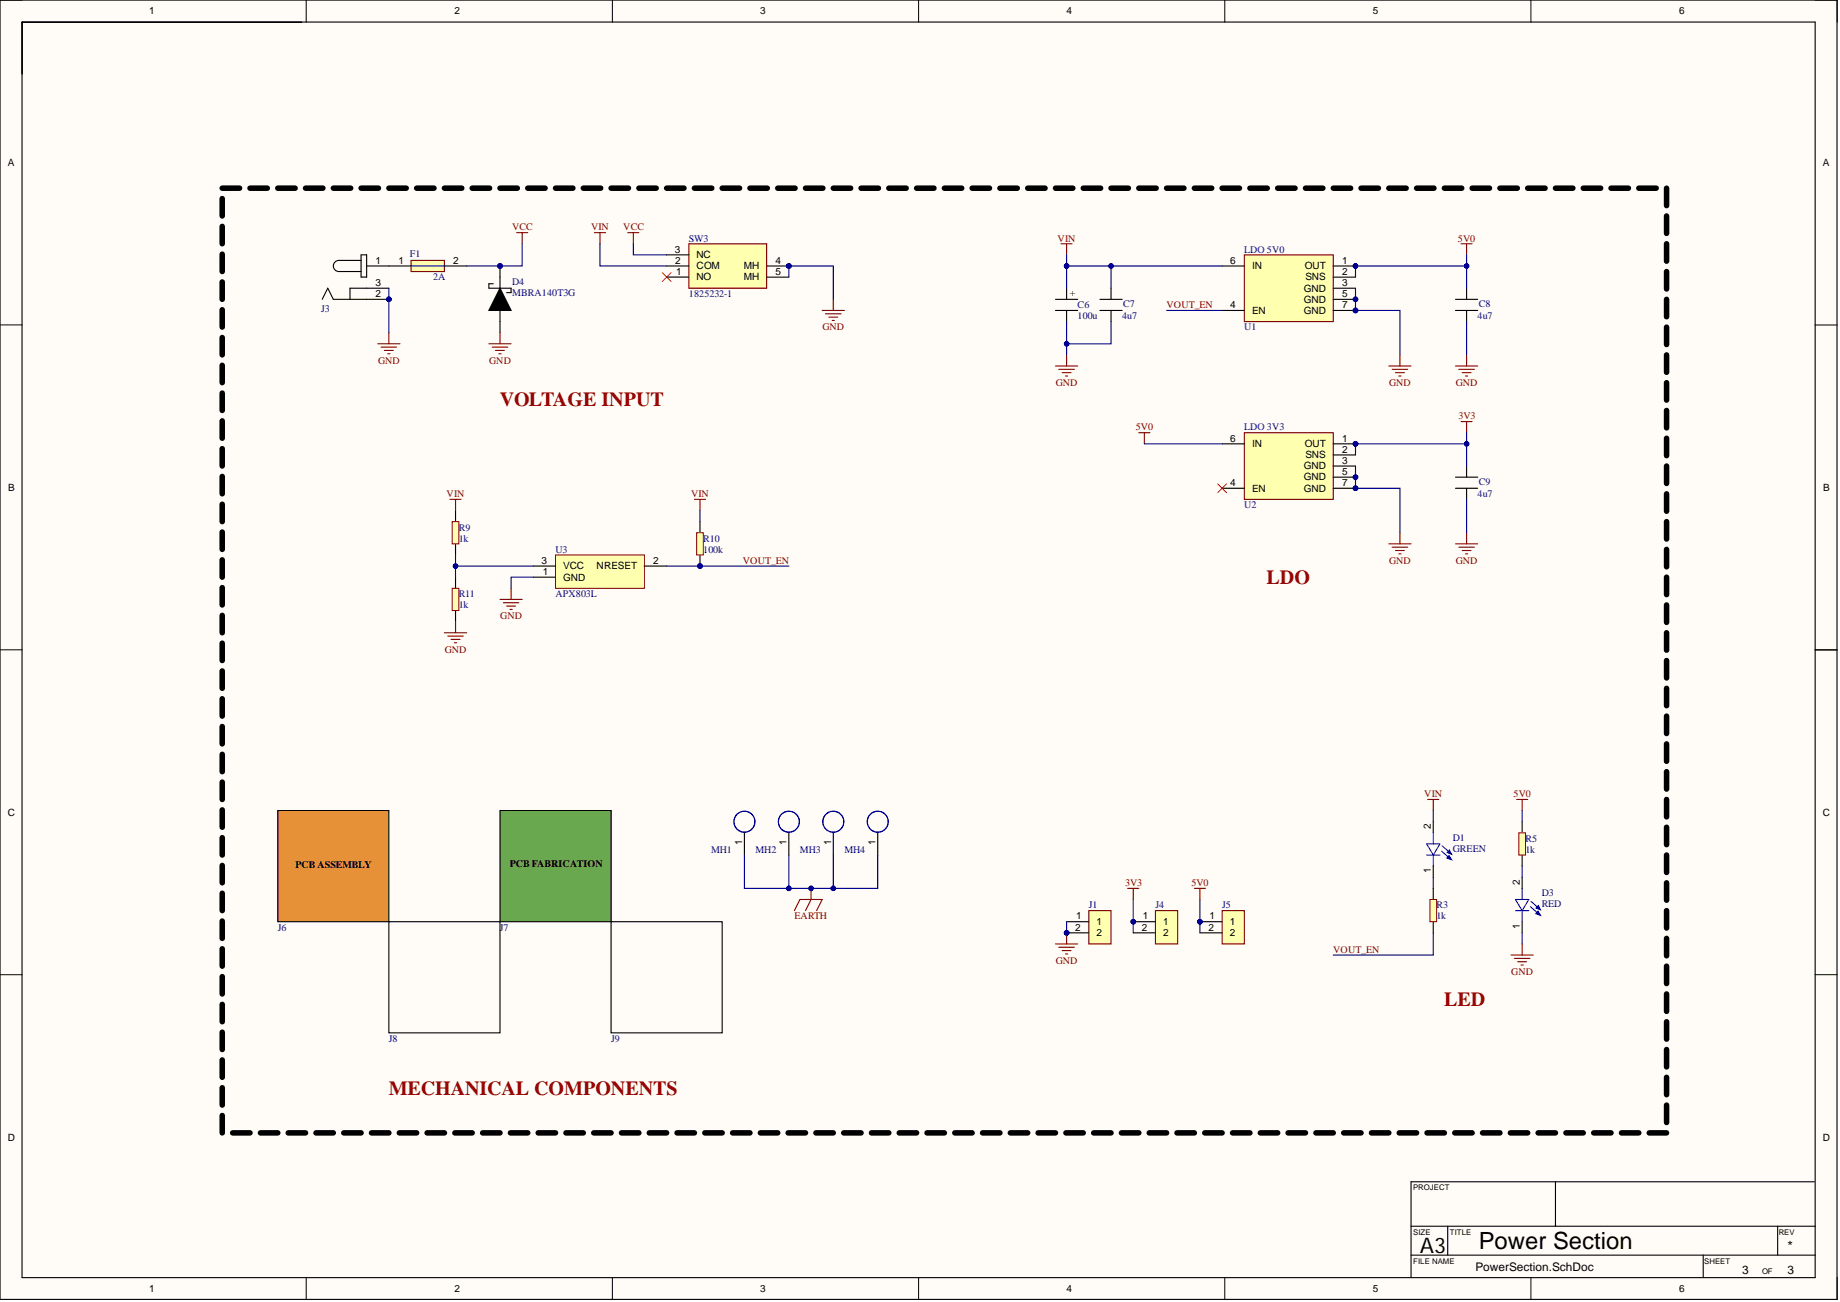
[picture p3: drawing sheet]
<svg xmlns="http://www.w3.org/2000/svg" width="420mm" height="297mm" viewBox="0 0 420 297" stroke-linecap="round" stroke-linejoin="round" font-family="sans-serif">
<defs><g id="words">
<text font-size="5.4" x="337.4" y="284.9">Power Section</text>
<text font-size="4.9" x="323.9" y="285.8">A3</text>
<g font-size="4.6" fill="#980000">
<text x="114.1" y="92.6">VOLTAGE INPUT</text>
<text x="289" y="133.2">LDO</text>
<text x="329.5" y="229.6">LED</text>
<text x="88.7" y="249.8">MECHANICAL COMPONENTS</text>
</g>
<text font-size="3.2" x="407.8" y="285.4">*</text>
<g font-size="2.7">
<text x="336.6" y="290.1">PowerSection.SchDoc</text>
<text x="397.5" y="290.6">3</text>
<text x="407.8" y="290.6">3</text>
</g>
<g font-size="2.3">
<text x="34.1" y="3.3">1</text>
<text x="103.7" y="3.3">2</text>
<text x="173.5" y="3.3">3</text>
<text x="243.3" y="3.3">4</text>
<text x="313.2" y="3.3">5</text>
<text x="383.1" y="3.3">6</text>
<text x="1.8" y="37.9">A</text>
<text x="415.9" y="37.9">A</text>
<text x="153.9" y="57.6">3</text>
<text x="158.9" y="58.9">NC</text>
<text x="85.7" y="60.2">1</text>
<text x="85.7" y="65.2">3</text>
<text x="90.9" y="60.2">1</text>
<text x="103.4" y="60.2">2</text>
<text x="154" y="60.2">2</text>
<text x="154.3" y="62.7">1</text>
<text x="158.9" y="64">NO</text>
<text x="158.9" y="61.4">COM</text>
<text x="169.7" y="64">MH</text>
<text x="169.7" y="61.4">MH</text>
<text x="176.9" y="62.7">5</text>
<text x="176.9" y="60.2">4</text>
<text x="280.7" y="60.2">6</text>
<text x="285.7" y="61.4">IN</text>
<text x="297.7" y="61.4">OUT</text>
<text x="297.8" y="64">SNS</text>
<text x="306.2" y="60.2">1</text>
<text x="306.2" y="62.7">2</text>
<text x="306.2" y="65.2">3</text>
<text x="85.7" y="67.8">2</text>
<text x="244.1" y="67.5">+</text>
<text x="280.7" y="70.3">4</text>
<text x="285.7" y="71.6">EN</text>
<text x="297.5" y="66.5">GND</text>
<text x="297.5" y="71.6">GND</text>
<text x="297.5" y="69.1">GND</text>
<text x="306.2" y="70.3">7</text>
<text x="306.2" y="67.8">5</text>
<text x="280.7" y="100.7">6</text>
<text x="306.2" y="100.7">1</text>
<text x="285.7" y="102">IN</text>
<text x="297.5" y="107.1">GND</text>
<text x="297.7" y="102">OUT</text>
<text x="297.8" y="104.5">SNS</text>
<text x="306.2" y="103.3">2</text>
<text x="306.2" y="105.8">3</text>
<text x="1.9" y="112">B</text>
<text x="280.7" y="110.9">4</text>
<text x="285.7" y="112.2">EN</text>
<text x="297.5" y="112.2">GND</text>
<text x="297.5" y="109.6">GND</text>
<text x="306.2" y="110.9">7</text>
<text x="306.2" y="108.4">5</text>
<text x="416" y="112">B</text>
<text x="123.5" y="128.6">3</text>
<text x="123.9" y="131.2">1</text>
<text x="128.5" y="129.9">VCC</text>
<text x="136.1" y="129.9">NRESET</text>
<text x="149" y="128.6">2</text>
<text x="128.5" y="132.4">GND</text>
<text x="1.8" y="186.1">C</text>
<text x="326.5" y="189.2" transform="rotate(-90 326.5 189.2)">2</text>
<text x="415.9" y="186.1">C</text>
<text x="116.3" y="197.9">PCB FABRICATION</text>
<text x="169.3" y="192.9" transform="rotate(-90 169.3 192.9)">1</text>
<text x="179.5" y="192.9" transform="rotate(-90 179.5 192.9)">1</text>
<text x="189.6" y="192.9" transform="rotate(-90 189.6 192.9)">1</text>
<text x="199.7" y="192.9" transform="rotate(-90 199.7 192.9)">1</text>
<text x="67.4" y="198.1">PCB ASSEMBLY</text>
<text x="326.5" y="199.2" transform="rotate(-90 326.5 199.2)">1</text>
<text x="346.8" y="201.9" transform="rotate(-90 346.8 201.9)">2</text>
<text x="245.5" y="209.8">1</text>
<text x="260.7" y="209.8">1</text>
<text x="276" y="209.8">1</text>
<text x="245.3" y="212.3">2</text>
<text x="250.2" y="211">1</text>
<text x="250.2" y="213.6">2</text>
<text x="260.5" y="212.3">2</text>
<text x="265.4" y="211">1</text>
<text x="265.4" y="213.6">2</text>
<text x="275.7" y="212.3">2</text>
<text x="280.6" y="211">1</text>
<text x="280.6" y="213.6">2</text>
<text x="346.8" y="211.9" transform="rotate(-90 346.8 211.9)">1</text>
<text x="1.8" y="260.2">D</text>
<text x="415.9" y="260.2">D</text>
<text x="34.1" y="294.7">1</text>
<text x="103.7" y="294.7">2</text>
<text x="173.5" y="294.7">3</text>
<text x="243.3" y="294.7">4</text>
<text x="313.2" y="294.7">5</text>
<text x="383.1" y="294.7">6</text>
</g>
<g font-size="2.3" fill="#800000">
<text x="116.9" y="52.6">VCC</text>
<text x="134.8" y="52.6">VIN</text>
<text x="142.2" y="52.6">VCC</text>
<text x="241.3" y="55.1">VIN</text>
<text x="332.6" y="55.1">5V0</text>
<text x="266.2" y="70.3">VOUT_EN</text>
<text x="187.7" y="75.4">GND</text>
<text x="86.3" y="83">GND</text>
<text x="111.6" y="83">GND</text>
<text x="240.9" y="88.1">GND</text>
<text x="316.9" y="88.1">GND</text>
<text x="332.1" y="88.1">GND</text>
<text x="332.7" y="95.7">3V3</text>
<text x="259.1" y="98.2">5V0</text>
<text x="101.9" y="113.4">VIN</text>
<text x="157.7" y="113.4">VIN</text>
<text x="169.5" y="128.6">VOUT_EN</text>
<text x="316.9" y="128.6">GND</text>
<text x="332.1" y="128.6">GND</text>
<text x="114.1" y="141.3">GND</text>
<text x="101.5" y="148.9">GND</text>
<text x="325" y="181.9">VIN</text>
<text x="345.3" y="181.9">5V0</text>
<text x="256.7" y="202.2">3V3</text>
<text x="271.8" y="202.2">5V0</text>
<text x="181.2" y="209.8">EARTH</text>
<text x="240.9" y="219.9">GND</text>
<text x="304.2" y="217.4">VOUT_EN</text>
<text x="344.8" y="222.5">GND</text>
</g>
<g font-size="2.3" fill="#000080">
<text x="93.5" y="58.7">F1</text>
<text x="157.2" y="55.1">SW3</text>
<text x="283.9" y="57.6">LDO 5V0</text>
<text x="98.9" y="64">2A</text>
<text x="116.9" y="65">D4</text>
<text x="73.3" y="71.1">J3</text>
<text x="116.9" y="67.5">MBRA140T3G</text>
<text x="157.2" y="67.8">1825232-1</text>
<text x="245.9" y="70.3">C6</text>
<text x="256.3" y="70.1">C7</text>
<text x="337.4" y="70.1">C8</text>
<text x="245.9" y="72.9">100u</text>
<text x="256" y="72.9">4u7</text>
<text x="283.9" y="75.4">U1</text>
<text x="337.1" y="72.9">4u7</text>
<text x="283.9" y="98.2">LDO 3V3</text>
<text x="337.1" y="113.4">4u7</text>
<text x="337.4" y="110.6">C9</text>
<text x="283.9" y="116">U2</text>
<text x="104.7" y="123.6">1k</text>
<text x="104.7" y="121">R9</text>
<text x="160.5" y="123.6">R10</text>
<text x="126.7" y="126.1">U3</text>
<text x="160.5" y="126.1">100k</text>
<text x="104.7" y="136.2">R11</text>
<text x="126.7" y="136.2">APX803L</text>
<text x="104.7" y="138.8">1k</text>
<text x="331.5" y="191.8">D1</text>
<text x="162.2" y="194.6">MH1</text>
<text x="172.4" y="194.6">MH2</text>
<text x="182.5" y="194.6">MH3</text>
<text x="192.6" y="194.6">MH4</text>
<text x="331.5" y="194.3">GREEN</text>
<text x="348" y="194.6">1k</text>
<text x="348" y="192">R5</text>
<text x="248.4" y="207.2">J1</text>
<text x="263.6" y="207.2">J4</text>
<text x="278.8" y="207.2">J5</text>
<text x="327.7" y="209.8">1k</text>
<text x="327.7" y="207.2">R3</text>
<text x="351.7" y="207">RED</text>
<text x="351.7" y="204.4">D3</text>
<text x="63.4" y="212.3">J6</text>
<text x="114.1" y="212.3">J7</text>
<text x="88.7" y="237.7">J8</text>
<text x="139.4" y="237.7">J9</text>
</g>
<g font-size="1.8">
<text x="322.4" y="271.6">PROJECT</text>
<text x="322.4" y="281.7">SIZE</text>
<text x="330.8" y="281.7">TITLE</text>
<text x="405.8" y="281.7">REV</text>
<text x="322.4" y="288.3">FILE NAME</text>
<text x="388.8" y="288.3">SHEET</text>
<text x="402" y="290.6">OF</text>
</g>
</g></defs>
<g fill="#fffcf8">
<path d="M0 0h419.2v296.5h-419.2z" fill-rule="evenodd"/>
<path d="M5.1 5.1h409v286.3h-409z" fill-rule="evenodd"/>
</g>
<g fill="none" stroke="#000" stroke-width=".23">
<path d="M0 0h5.1M69.9 0v5.1M139.7 0v5.1M209.6 0v5.1M279.4 0v5.1M349.3 0v5.1M414.1 0h5.1v5.1M0 74.1h5.1M414.1 74.1h5.1M0 148.3h5.1M414.1 148.3h5.1M0 222.4h5.1"/>
<path d="M414.1 222.4h5.1M69.9 291.4v5.1M139.7 291.4v5.1M209.6 291.4v5.1M279.4 291.4v5.1M349.3 291.4v5.1M419.2 291.4v5.1"/>
</g>
<path d="M0 0h419.1v296.4h-419.1zM5 5h409.1v286.5h-409.1zM5 5.1h63.8M414.1 148.3h5.1M321.9 279.8h92.3M330.3 279.8v6.5M354.9 269.6v10.2M405.6 279.8v6.5M413.9 269.6h-92v21.8M321.9 286.3h92.3M388.6 286.3v5.1" fill="none" stroke="#000" stroke-width=".25"/>
<circle cx="114.1" cy="60.7" r=".51" fill="#000080"/>
<circle cx="114.1" cy="60.7" r=".51" fill="none" stroke="#000080" stroke-width=".23"/>
<path d="M112.6 64.7h-1.1v1.1h5.1v1h-1M114.1 65.8l2.5 5h-5.1zM114.1 60.7v5.1M114.1 70.8v2.6" fill="none" stroke="#000" stroke-width=".25"/>
<path d="M114.1 65.8l2.5 5h-5.1z" fill="#000"/>
<circle cx="114.1" cy="60.7" r=".51" fill="#000080"/>
<circle cx="114.1" cy="60.7" r=".51" fill="none" stroke="#000080" stroke-width=".23"/>
<path d="M114.1 73.4v2.5M169.8 190v5.1M180 190v5.1M190.1 190v5.1" fill="none" stroke="#000" stroke-width=".25"/>
<g fill="none" stroke="#00f" stroke-width=".25">
<circle cx="169.8" cy="187.5" r="2.39"/>
<circle cx="180" cy="187.5" r="2.39"/>
<circle cx="190.1" cy="187.5" r="2.39"/>
</g>
<path d="M181.2 207.7l1.3-2.5h5.1l-1.3 2.5M185 202.7v2.5l-1.2 2.5" fill="none" stroke="#800000" stroke-width=".25"/>
<circle cx="185" cy="202.7" r=".51" fill="#000080"/>
<circle cx="185" cy="202.7" r=".51" fill="none" stroke="#000080" stroke-width=".23"/>
<path d="M200.3 190v5.1" fill="none" stroke="#000" stroke-width=".25"/>
<circle cx="200.3" cy="187.5" r="2.39" fill="none" stroke="#00f" stroke-width=".25"/>
<circle cx="180" cy="60.7" r=".51" fill="#000080"/>
<circle cx="180" cy="60.7" r=".51" fill="none" stroke="#000080" stroke-width=".23"/>
<path d="M157.2 55.6h17.7v10.2h-17.7z" fill-rule="evenodd" fill="#ffffb0"/>
<path d="M157.2 55.6h17.7v10.2h-17.7z" fill="none" stroke="#800000" stroke-width=".25"/>
<path d="M152.1 58.1h5.1M152.1 63.2h5.1M152.1 60.7h5.1M174.9 63.2h5.1M174.9 60.7h5.1" fill="none" stroke="#000" stroke-width=".25"/>
<circle cx="180" cy="60.7" r=".51" fill="#000080"/>
<circle cx="180" cy="60.7" r=".51" fill="none" stroke="#000080" stroke-width=".23"/>
<path d="M117.9 53.1h2.5M119.1 53.1v2.5M135.6 53.1h2.6M136.9 53.1v2.5M143.2 53.1h2.6M144.5 53.1v2.5M187.6 70.8h5.1M188.3 71.6h3.6M189.1 72.3h2M189.9 73.1h.5M190.1 68.3v2.5" fill="none" stroke="#800000" stroke-width=".25"/>
<path d="M151.1 62.2l2 2M153.1 62.2l-2 2" fill="none" stroke="#f00" stroke-width=".23"/>
<path d="M63.4 184.9h25.3v25.4h-25.3z" fill-rule="evenodd" fill="#e69138"/>
<path d="M63.4 184.9h25.3v25.4h-25.3z" fill="none" stroke="#000" stroke-width=".25"/>
<path d="M114.1 184.9h25.3v25.4h-25.3z" fill-rule="evenodd" fill="#6aa84f"/>
<path d="M114.1 184.9h25.3v25.4h-25.3zM347.3 187.5v2.5M347.3 195.1v2.5M88.7 210.3h25.4v25.3h-25.4zM139.4 210.3h25.4v25.3h-25.4z" fill="none" stroke="#000" stroke-width=".25"/>
<path d="M346.5 190h1.5v5.1h-1.5z" fill-rule="evenodd" fill="#ffffb0"/>
<path d="M346.5 190h1.5v5.1h-1.5z" fill="none" stroke="#800000" stroke-width=".23"/>
<path d="M345.8 205.2h3l-1.5 2.5zM345.8 207.7h3M347.3 202.7v2.5M347.3 207.7v2.6M349.2 206.9l2 1.7M349.3 205.6l2 1.8" fill="none" stroke="#00f" stroke-width=".25"/>
<path d="M351 206.6l.5 1-1-.4z" fill="#00f"/>
<path d="M351 206.6l.5 1-1-.4z" fill="none" stroke="#00f" stroke-width=".25"/>
<path d="M350.9 207.9l.6 .9-1.1-.4z" fill="#00f"/>
<path d="M350.9 207.9l.6 .9-1.1-.4z" fill="none" stroke="#00f" stroke-width=".25"/>
<path d="M327 202.7v2.5M327 210.3v2.5M347.3 200.1v2.6M347.3 210.3v2.5" fill="none" stroke="#000" stroke-width=".25"/>
<path d="M346 182.4h2.6M347.3 182.4v2.5M344.7 217.9h5.1M345.5 218.6h3.6M346.3 219.4h2M347.3 215.4v2.5M347 220.2h.5" fill="none" stroke="#800000" stroke-width=".25"/>
<path d="M326.2 205.2h1.6v5.1h-1.6z" fill-rule="evenodd" fill="#ffffb0"/>
<path d="M326.2 205.2h1.6v5.1h-1.6z" fill="none" stroke="#800000" stroke-width=".23"/>
<path d="M325.5 192.5h3l-1.5 2.6zM325.5 195.1h3M327 190v2.5M327 195.1v2.5M328.9 194.2l2 1.8M329 192.9l2 1.8" fill="none" stroke="#00f" stroke-width=".25"/>
<path d="M330.7 193.9l.5 1-1-.4z" fill="#00f"/>
<path d="M330.7 193.9l.5 1-1-.4z" fill="none" stroke="#00f" stroke-width=".25"/>
<path d="M330.6 195.2l.6 .9-1.1-.3z" fill="#00f"/>
<path d="M330.6 195.2l.6 .9-1.1-.3z" fill="none" stroke="#00f" stroke-width=".25"/>
<path d="M327 187.5v2.5M327 197.6v2.5" fill="none" stroke="#000" stroke-width=".25"/>
<path d="M86.2 78.4h5.1M86.9 79.2h3.6M87.7 80h2M88.7 75.9v2.5M111.5 78.4h5.1M112.3 79.2h3.5M113.1 80h2M114.1 75.9v2.5M88.5 80.7h.5M113.8 80.7h.5M325.7 182.4h2.6M327 182.4v2.5" fill="none" stroke="#800000" stroke-width=".25"/>
<path d="M93.8 59.4h7.6v2.5h-7.6z" fill-rule="evenodd" fill="#ffffb0"/>
<path d="M93.8 59.4h7.6v2.5h-7.6z" fill="none" stroke="#800000" stroke-width=".25"/>
<path d="M88.7 60.7h5.1M101.4 60.7h5.1" fill="none" stroke="#000" stroke-width=".25"/>
<path d="M93.8 60.7h7.6" fill="none" stroke="#00f" stroke-width=".25"/>
<circle cx="309.3" cy="60.7" r=".51" fill="#000080"/>
<circle cx="309.3" cy="60.7" r=".51" fill="none" stroke="#000080" stroke-width=".23"/>
<circle cx="309.3" cy="70.8" r=".51" fill="#000080"/>
<circle cx="309.3" cy="70.8" r=".51" fill="none" stroke="#000080" stroke-width=".23"/>
<circle cx="309.3" cy="68.3" r=".51" fill="#000080"/>
<circle cx="309.3" cy="68.3" r=".51" fill="none" stroke="#000080" stroke-width=".23"/>
<path d="M283.9 58.1h20.3v15.3h-20.3z" fill-rule="evenodd" fill="#ffffb0"/>
<path d="M283.9 58.1h20.3v15.3h-20.3z" fill="none" stroke="#800000" stroke-width=".25"/>
<path d="M304.2 60.7h5.1" fill="none" stroke="#000" stroke-width=".25"/>
<circle cx="309.3" cy="60.7" r=".51" fill="#000080"/>
<circle cx="309.3" cy="60.7" r=".51" fill="none" stroke="#000080" stroke-width=".23"/>
<path d="M304.2 63.2h5.1M304.2 65.8h5.1M304.2 70.8h5.1" fill="none" stroke="#000" stroke-width=".25"/>
<circle cx="309.3" cy="70.8" r=".51" fill="#000080"/>
<circle cx="309.3" cy="70.8" r=".51" fill="none" stroke="#000080" stroke-width=".23"/>
<path d="M278.8 60.7h5.1M304.2 68.3h5.1" fill="none" stroke="#000" stroke-width=".25"/>
<circle cx="309.3" cy="68.3" r=".51" fill="#000080"/>
<circle cx="309.3" cy="68.3" r=".51" fill="none" stroke="#000080" stroke-width=".23"/>
<g fill="none" stroke="#000" stroke-width=".25">
<path d="M240.8 70.8h5.1M240.8 68.3h5.1M243.3 65.8v2.5M243.3 70.8v2.6M251 70.8h5M251 68.3h5M253.5 65.8v2.5M253.5 70.8v2.6M278.8 70.8h5.1M332.1 70.8h5M332.1 68.3h5M334.6 65.8v2.5"/>
<path d="M334.6 70.8v2.6M103.9 116.5v2.5M103.9 124.1v2.5"/>
</g>
<g fill="none" stroke="#800000" stroke-width=".25">
<path d="M242.1 55.6h2.5M243.3 55.6v2.5M333.3 55.6h2.6M334.6 55.6v2.5M240.8 83.5h5.1M241.6 84.3h3.5M242.3 85h2.1M243.1 85.8h.5M243.3 81v2.5M316.9 83.5h5M317.6 84.3h3.6M318.4 85h2"/>
<path d="M319.1 85.8h.6M319.4 81v2.5M332.1 83.5h5M332.8 84.3h3.6M333.6 85h2M334.4 85.8h.5M334.6 81v2.5"/>
</g>
<path d="M103.2 119h1.5v5.1h-1.5z" fill-rule="evenodd" fill="#ffffb0"/>
<path d="M103.2 119h1.5v5.1h-1.5z" fill="none" stroke="#800000" stroke-width=".23"/>
<path d="M103.9 131.7v2.5M103.9 139.3v2.5" fill="none" stroke="#000" stroke-width=".25"/>
<path d="M103.2 134.2h1.5v5.1h-1.5z" fill-rule="evenodd" fill="#ffffb0"/>
<path d="M103.2 134.2h1.5v5.1h-1.5z" fill="none" stroke="#800000" stroke-width=".23"/>
<path d="M102.7 113.9h2.5M103.9 113.9v2.6M114.1 136.8h5M114.8 137.5h3.6M115.6 138.3h2M116.4 139h.5M116.6 134.2v2.6M101.4 144.4h5.1M102.2 145.1h3.5M102.9 145.9h2.1M103.7 146.6h.5M103.9 141.8v2.6" fill="none" stroke="#800000" stroke-width=".25"/>
<circle cx="159.7" cy="129.1" r=".51" fill="#000080"/>
<circle cx="159.7" cy="129.1" r=".51" fill="none" stroke="#000080" stroke-width=".23"/>
<path d="M159.7 126.6v2.5" fill="none" stroke="#000" stroke-width=".25"/>
<circle cx="159.7" cy="129.1" r=".51" fill="#000080"/>
<circle cx="159.7" cy="129.1" r=".51" fill="none" stroke="#000080" stroke-width=".23"/>
<path d="M159.7 119v2.5" fill="none" stroke="#000" stroke-width=".25"/>
<path d="M158.9 121.5h1.6v5.1h-1.6z" fill-rule="evenodd" fill="#ffffb0"/>
<path d="M158.9 121.5h1.6v5.1h-1.6z" fill="none" stroke="#800000" stroke-width=".23"/>
<path d="M158.4 113.9h2.6M159.7 113.9v2.6" fill="none" stroke="#800000" stroke-width=".25"/>
<path d="M126.7 126.6h20.3v7.6h-20.3z" fill-rule="evenodd" fill="#ffffb0"/>
<path d="M126.7 126.6h20.3v7.6h-20.3z" fill="none" stroke="#800000" stroke-width=".23"/>
<path d="M121.7 131.7h5M121.7 129.1h5M147 129.1h5.1" fill="none" stroke="#000" stroke-width=".25"/>
<g fill="none" stroke="#000" stroke-width="1.3">
<path d="M50.7 45.3v4M50.7 51.6v4M50.7 58v3.9M50.7 42.9h4M57 42.9h4M63.4 42.9h3.9M69.7 42.9h4M76 42.9h4M82.4 42.9h3.9M88.7 42.9h4M95.1 42.9h3.9M101.4 42.9h4"/>
<path d="M107.7 42.9h4M114.1 42.9h3.9M120.4 42.9h4M126.7 42.9h4M133.1 42.9h3.9M139.4 42.9h4M145.8 42.9h3.9M152.1 42.9h4M158.4 42.9h4M164.8 42.9h3.9M171.1 42.9h4M177.4 42.9h4"/>
<path d="M183.8 42.9h3.9M190.1 42.9h4M196.5 42.9h3.9M202.8 42.9h4M209.1 42.9h4M215.5 42.9h3.9M221.8 42.9h4M228.1 42.9h4M234.5 42.9h3.9M240.8 42.9h4M247.2 42.9h3.9M253.5 42.9h3.9"/>
<path d="M259.8 42.9h4M266.2 42.9h3.9M272.5 42.9h4M278.8 42.9h4M285.2 42.9h3.9M291.5 42.9h4M297.9 42.9h3.9M304.2 42.9h4M310.5 42.9h4M316.9 42.9h3.9M323.2 42.9h4M329.5 42.9h4"/>
<path d="M335.9 42.9h3.9M342.2 42.9h4M348.6 42.9h3.9M354.9 42.9h4M361.2 42.9h4M367.6 42.9h3.9M373.9 42.9h4M380.2 42.9v4M380.2 49.3v3.9M380.2 55.6v4M50.7 64.3v4M50.7 70.7v3.9"/>
<path d="M50.7 77v4M380.2 62v3.9M380.2 68.3v4M380.2 74.6v4M50.7 83.3v4M50.7 89.7v3.9M50.7 96v4M380.2 81v3.9M380.2 87.3v4M380.2 93.6v4M380.2 100v4M50.7 102.4v3.9"/>
<path d="M50.7 108.7v4M50.7 115v4M380.2 106.3v4M380.2 112.7v3.9M380.2 119v4M50.7 121.4v3.9M50.7 127.7v4M50.7 134.1v3.9M380.2 125.3v4M380.2 131.7v4M380.2 138v4M50.7 140.4v4"/>
<path d="M50.7 146.7v4M50.7 153.1v3.9M50.7 159.4v4M380.2 144.4v3.9M380.2 150.7v4M380.2 157v4M50.7 165.8v3.9M50.7 172.1v4M50.7 178.4v4M380.2 163.4v3.9M380.2 169.7v4M380.2 176.1v3.9"/>
<path d="M50.7 184.8v3.9M50.7 191.1v4M50.7 197.4v4M380.2 182.4v4M380.2 188.7v4M380.2 195.1v3.9M50.7 203.8v3.9M50.7 210.1v4M50.7 216.5v3.9M380.2 201.4v4M380.2 207.7v4M380.2 214.1v4"/>
<path d="M50.7 222.8v4M50.7 229.1v4M50.7 235.5v3.9M380.2 220.4v4M380.2 226.8v3.9M380.2 233.1v4M380.2 239.4v4M50.7 241.8v4M50.7 248.2v3.9M50.7 254.5v4M53.1 258.5h3.9M59.4 258.5h4"/>
<path d="M65.8 258.5h3.9M72.1 258.5h4M78.4 258.5h4M84.8 258.5h3.9M91.1 258.5h4M97.4 258.5h4M103.8 258.5h3.9M110.1 258.5h4M116.5 258.5h3.9M122.8 258.5h3.9M129.1 258.5h4M135.5 258.5h3.9"/>
<path d="M141.8 258.5h4M148.1 258.5h4M154.5 258.5h3.9M160.8 258.5h4M167.1 258.5h4M173.5 258.5h3.9M179.8 258.5h4M186.2 258.5h3.9M192.5 258.5h4M198.8 258.5h4M205.2 258.5h3.9M211.5 258.5h4"/>
<path d="M217.8 258.5h4M224.2 258.5h3.9M230.5 258.5h4M236.9 258.5h3.9M243.2 258.5h4M249.5 258.5h4M255.9 258.5h3.9M262.2 258.5h4M268.5 258.5h4M274.9 258.5h3.9M281.2 258.5h4M287.5 258.5h4"/>
<path d="M293.9 258.5h4M300.2 258.5h4M306.6 258.5h3.9M312.9 258.5h4M319.2 258.5h4M325.6 258.5h3.9M331.9 258.5h4M338.3 258.5h3.9M344.6 258.5h4M350.9 258.5h4M357.3 258.5h3.9M363.6 258.5h4"/>
<path d="M369.9 258.5h4M376.3 258.5h3.9M380.2 245.8v4M380.2 252.1v4"/>
</g>
<circle cx="88.7" cy="68.3" r=".51" fill="#000080"/>
<circle cx="88.7" cy="68.3" r=".51" fill="none" stroke="#000080" stroke-width=".23"/>
<path d="M83.7 60.7h5M83.7 68.3h5" fill="none" stroke="#000" stroke-width=".25"/>
<circle cx="88.7" cy="68.3" r=".51" fill="#000080"/>
<circle cx="88.7" cy="68.3" r=".51" fill="none" stroke="#000080" stroke-width=".23"/>
<path d="M77.3 59.4h5.1M77.3 59.4a1.27 1.27 0 0 0-1.3 1.3 1.27 1.27 0 0 0 1.3 1.2h5.1M82.4 58.1h1.3v5.1h-1.3zM73.5 68.3l1.3-2.5 1.2 2.5h7.7M88.7 65.8h-8.8v2.5" fill="none" stroke="#000" stroke-width=".25"/>
<circle cx="309.3" cy="101.3" r=".51" fill="#000080"/>
<circle cx="309.3" cy="101.3" r=".51" fill="none" stroke="#000080" stroke-width=".23"/>
<circle cx="309.3" cy="111.4" r=".51" fill="#000080"/>
<circle cx="309.3" cy="111.4" r=".51" fill="none" stroke="#000080" stroke-width=".23"/>
<circle cx="309.3" cy="108.9" r=".51" fill="#000080"/>
<circle cx="309.3" cy="108.9" r=".51" fill="none" stroke="#000080" stroke-width=".23"/>
<path d="M283.9 98.7h20.3v15.2h-20.3z" fill-rule="evenodd" fill="#ffffb0"/>
<path d="M283.9 98.7h20.3v15.2h-20.3z" fill="none" stroke="#800000" stroke-width=".25"/>
<path d="M304.2 101.3h5.1" fill="none" stroke="#000" stroke-width=".25"/>
<circle cx="309.3" cy="101.3" r=".51" fill="#000080"/>
<circle cx="309.3" cy="101.3" r=".51" fill="none" stroke="#000080" stroke-width=".23"/>
<path d="M304.2 103.8h5.1M304.2 106.3h5.1M304.2 111.4h5.1" fill="none" stroke="#000" stroke-width=".25"/>
<circle cx="309.3" cy="111.4" r=".51" fill="#000080"/>
<circle cx="309.3" cy="111.4" r=".51" fill="none" stroke="#000080" stroke-width=".23"/>
<path d="M278.8 101.3h5.1M304.2 108.9h5.1" fill="none" stroke="#000" stroke-width=".25"/>
<circle cx="309.3" cy="108.9" r=".51" fill="#000080"/>
<circle cx="309.3" cy="108.9" r=".51" fill="none" stroke="#000080" stroke-width=".23"/>
<path d="M278.8 111.4h5.1M332.1 111.4h5M332.1 108.9h5M334.6 106.3v2.6M334.6 111.4v2.5" fill="none" stroke="#000" stroke-width=".25"/>
<g fill="none" stroke="#800000" stroke-width=".25">
<path d="M259.8 98.7h2.6M261.1 98.7v2.6M333.3 96.2h2.6M334.6 96.2v2.5M316.9 124.1h5M317.6 124.8h3.6M318.4 125.6h2M319.1 126.4h.6M319.4 121.5v2.6M332.1 124.1h5M332.8 124.8h3.6M333.6 125.6h2"/>
<path d="M334.4 126.4h.5M334.6 121.5v2.6"/>
</g>
<path d="M277.8 110.4l2 2M279.8 110.4l-2 2" fill="none" stroke="#f00" stroke-width=".23"/>
<circle cx="273.8" cy="210.3" r=".51" fill="#000080"/>
<circle cx="273.8" cy="210.3" r=".51" fill="none" stroke="#000080" stroke-width=".23"/>
<path d="M278.8 207.7h5.1v7.7h-5.1z" fill-rule="evenodd" fill="#ffffb0"/>
<path d="M278.8 207.7h5.1v7.7h-5.1z" fill="none" stroke="#800000" stroke-width=".25"/>
<path d="M273.8 210.3h5" fill="none" stroke="#000" stroke-width=".25"/>
<circle cx="273.8" cy="210.3" r=".51" fill="#000080"/>
<circle cx="273.8" cy="210.3" r=".51" fill="none" stroke="#000080" stroke-width=".23"/>
<path d="M273.8 212.8h5" fill="none" stroke="#000" stroke-width=".25"/>
<circle cx="258.6" cy="210.3" r=".51" fill="#000080"/>
<circle cx="258.6" cy="210.3" r=".51" fill="none" stroke="#000080" stroke-width=".23"/>
<path d="M263.6 207.7h5.1v7.7h-5.1z" fill-rule="evenodd" fill="#ffffb0"/>
<path d="M263.6 207.7h5.1v7.7h-5.1z" fill="none" stroke="#800000" stroke-width=".25"/>
<path d="M258.6 210.3h5" fill="none" stroke="#000" stroke-width=".25"/>
<circle cx="258.6" cy="210.3" r=".51" fill="#000080"/>
<circle cx="258.6" cy="210.3" r=".51" fill="none" stroke="#000080" stroke-width=".23"/>
<path d="M258.6 212.8h5" fill="none" stroke="#000" stroke-width=".25"/>
<circle cx="243.3" cy="212.8" r=".51" fill="#000080"/>
<circle cx="243.3" cy="212.8" r=".51" fill="none" stroke="#000080" stroke-width=".23"/>
<path d="M248.4 207.7h5.1v7.7h-5.1z" fill-rule="evenodd" fill="#ffffb0"/>
<path d="M248.4 207.7h5.1v7.7h-5.1z" fill="none" stroke="#800000" stroke-width=".25"/>
<path d="M243.3 210.3h5.1M243.3 212.8h5.1" fill="none" stroke="#000" stroke-width=".25"/>
<circle cx="243.3" cy="212.8" r=".51" fill="#000080"/>
<circle cx="243.3" cy="212.8" r=".51" fill="none" stroke="#000080" stroke-width=".23"/>
<path d="M180 195.1v7.6" fill="none" stroke="#000080" stroke-width=".25"/>
<circle cx="180" cy="202.7" r=".51" fill="#000080"/>
<circle cx="180" cy="202.7" r=".51" fill="none" stroke="#000080" stroke-width=".23"/>
<path d="M190.1 195.1v7.6" fill="none" stroke="#000080" stroke-width=".25"/>
<circle cx="190.1" cy="202.7" r=".51" fill="#000080"/>
<circle cx="190.1" cy="202.7" r=".51" fill="none" stroke="#000080" stroke-width=".23"/>
<path d="M136.9 55.6v5.1h15.2M180 60.7h10.1v7.6M347.3 212.8v2.6" fill="none" stroke="#000080" stroke-width=".25"/>
<circle cx="180" cy="60.7" r=".51" fill="#000080"/>
<circle cx="180" cy="60.7" r=".51" fill="none" stroke="#000080" stroke-width=".23"/>
<path d="M180 60.7v2.5" fill="none" stroke="#000080" stroke-width=".25"/>
<circle cx="180" cy="60.7" r=".51" fill="#000080"/>
<circle cx="180" cy="60.7" r=".51" fill="none" stroke="#000080" stroke-width=".23"/>
<path d="M119.1 55.6v5.1h-5" fill="none" stroke="#000080" stroke-width=".25"/>
<circle cx="114.1" cy="60.7" r=".51" fill="#000080"/>
<circle cx="114.1" cy="60.7" r=".51" fill="none" stroke="#000080" stroke-width=".23"/>
<path d="M88.7 65.8v10.1" fill="none" stroke="#000080" stroke-width=".25"/>
<circle cx="88.7" cy="68.3" r=".51" fill="#000080"/>
<circle cx="88.7" cy="68.3" r=".51" fill="none" stroke="#000080" stroke-width=".23"/>
<path d="M106.5 60.7h7.6" fill="none" stroke="#000080" stroke-width=".25"/>
<circle cx="114.1" cy="60.7" r=".51" fill="#000080"/>
<circle cx="114.1" cy="60.7" r=".51" fill="none" stroke="#000080" stroke-width=".23"/>
<path d="M243.3 60.7v5.1" fill="none" stroke="#000080" stroke-width=".25"/>
<circle cx="243.3" cy="60.7" r=".51" fill="#000080"/>
<circle cx="243.3" cy="60.7" r=".51" fill="none" stroke="#000080" stroke-width=".23"/>
<path d="M243.3 78.4v2.6" fill="none" stroke="#000080" stroke-width=".25"/>
<circle cx="243.3" cy="78.4" r=".51" fill="#000080"/>
<circle cx="243.3" cy="78.4" r=".51" fill="none" stroke="#000080" stroke-width=".23"/>
<path d="M243.3 73.4v5h10.2v-5" fill="none" stroke="#000080" stroke-width=".25"/>
<circle cx="243.3" cy="78.4" r=".51" fill="#000080"/>
<circle cx="243.3" cy="78.4" r=".51" fill="none" stroke="#000080" stroke-width=".23"/>
<path d="M243.3 58.1v2.6" fill="none" stroke="#000080" stroke-width=".25"/>
<circle cx="243.3" cy="60.7" r=".51" fill="#000080"/>
<circle cx="243.3" cy="60.7" r=".51" fill="none" stroke="#000080" stroke-width=".23"/>
<path d="M243.3 60.7h10.2v5.1" fill="none" stroke="#000080" stroke-width=".25"/>
<circle cx="253.5" cy="60.7" r=".51" fill="#000080"/>
<circle cx="253.5" cy="60.7" r=".51" fill="none" stroke="#000080" stroke-width=".23"/>
<circle cx="243.3" cy="60.7" r=".51" fill="#000080"/>
<circle cx="243.3" cy="60.7" r=".51" fill="none" stroke="#000080" stroke-width=".23"/>
<path d="M253.5 60.7h25.3" fill="none" stroke="#000080" stroke-width=".25"/>
<circle cx="253.5" cy="60.7" r=".51" fill="#000080"/>
<circle cx="253.5" cy="60.7" r=".51" fill="none" stroke="#000080" stroke-width=".23"/>
<path d="M334.6 60.7v5.1" fill="none" stroke="#000080" stroke-width=".25"/>
<circle cx="334.6" cy="60.7" r=".51" fill="#000080"/>
<circle cx="334.6" cy="60.7" r=".51" fill="none" stroke="#000080" stroke-width=".23"/>
<path d="M309.3 60.7v2.5M334.6 73.4v7.6" fill="none" stroke="#000080" stroke-width=".25"/>
<circle cx="309.3" cy="60.7" r=".51" fill="#000080"/>
<circle cx="309.3" cy="60.7" r=".51" fill="none" stroke="#000080" stroke-width=".23"/>
<path d="M309.3 65.8v5" fill="none" stroke="#000080" stroke-width=".25"/>
<circle cx="309.3" cy="68.3" r=".51" fill="#000080"/>
<circle cx="309.3" cy="68.3" r=".51" fill="none" stroke="#000080" stroke-width=".23"/>
<circle cx="309.3" cy="70.8" r=".51" fill="#000080"/>
<circle cx="309.3" cy="70.8" r=".51" fill="none" stroke="#000080" stroke-width=".23"/>
<path d="M309.3 70.8h10.1v10.2" fill="none" stroke="#000080" stroke-width=".25"/>
<circle cx="309.3" cy="70.8" r=".51" fill="#000080"/>
<circle cx="309.3" cy="70.8" r=".51" fill="none" stroke="#000080" stroke-width=".23"/>
<path d="M144.5 55.6v2.5h7.6M152.1 129.1h7.6" fill="none" stroke="#000080" stroke-width=".25"/>
<circle cx="159.7" cy="129.1" r=".51" fill="#000080"/>
<circle cx="159.7" cy="129.1" r=".51" fill="none" stroke="#000080" stroke-width=".23"/>
<path d="M159.7 116.5v2.5M159.7 129.1h20.3" fill="none" stroke="#000080" stroke-width=".25"/>
<circle cx="159.7" cy="129.1" r=".51" fill="#000080"/>
<circle cx="159.7" cy="129.1" r=".51" fill="none" stroke="#000080" stroke-width=".23"/>
<path d="M266.2 70.8h12.6M103.9 129.1h17.8" fill="none" stroke="#000080" stroke-width=".25"/>
<circle cx="103.9" cy="129.1" r=".51" fill="#000080"/>
<circle cx="103.9" cy="129.1" r=".51" fill="none" stroke="#000080" stroke-width=".23"/>
<path d="M334.6 58.1v2.6h-25.3M121.7 131.7h-5.1v2.5" fill="none" stroke="#000080" stroke-width=".25"/>
<circle cx="309.3" cy="60.7" r=".51" fill="#000080"/>
<circle cx="309.3" cy="60.7" r=".51" fill="none" stroke="#000080" stroke-width=".23"/>
<circle cx="334.6" cy="60.7" r=".51" fill="#000080"/>
<circle cx="334.6" cy="60.7" r=".51" fill="none" stroke="#000080" stroke-width=".23"/>
<path d="M103.9 126.6v5.1" fill="none" stroke="#000080" stroke-width=".25"/>
<circle cx="103.9" cy="129.1" r=".51" fill="#000080"/>
<circle cx="103.9" cy="129.1" r=".51" fill="none" stroke="#000080" stroke-width=".23"/>
<path d="M169.8 195.1v7.6h30.5v-7.6" fill="none" stroke="#000080" stroke-width=".25"/>
<circle cx="180" cy="202.7" r=".51" fill="#000080"/>
<circle cx="180" cy="202.7" r=".51" fill="none" stroke="#000080" stroke-width=".23"/>
<circle cx="185" cy="202.7" r=".51" fill="#000080"/>
<circle cx="185" cy="202.7" r=".51" fill="none" stroke="#000080" stroke-width=".23"/>
<circle cx="190.1" cy="202.7" r=".51" fill="#000080"/>
<circle cx="190.1" cy="202.7" r=".51" fill="none" stroke="#000080" stroke-width=".23"/>
<path d="M334.6 101.3v5M327 184.9v2.6M347.3 184.9v2.6M347.3 197.6v2.5M327 212.8v5.1h-22.8M327 200.1v2.6" fill="none" stroke="#000080" stroke-width=".25"/>
<circle cx="334.6" cy="101.3" r=".51" fill="#000080"/>
<circle cx="334.6" cy="101.3" r=".51" fill="none" stroke="#000080" stroke-width=".23"/>
<path d="M309.3 101.3v2.5M334.6 113.9v7.6" fill="none" stroke="#000080" stroke-width=".25"/>
<circle cx="309.3" cy="101.3" r=".51" fill="#000080"/>
<circle cx="309.3" cy="101.3" r=".51" fill="none" stroke="#000080" stroke-width=".23"/>
<path d="M309.3 106.3v5.1" fill="none" stroke="#000080" stroke-width=".25"/>
<circle cx="309.3" cy="108.9" r=".51" fill="#000080"/>
<circle cx="309.3" cy="108.9" r=".51" fill="none" stroke="#000080" stroke-width=".23"/>
<circle cx="309.3" cy="111.4" r=".51" fill="#000080"/>
<circle cx="309.3" cy="111.4" r=".51" fill="none" stroke="#000080" stroke-width=".23"/>
<path d="M309.3 111.4h10.1v10.1" fill="none" stroke="#000080" stroke-width=".25"/>
<circle cx="309.3" cy="111.4" r=".51" fill="#000080"/>
<circle cx="309.3" cy="111.4" r=".51" fill="none" stroke="#000080" stroke-width=".23"/>
<path d="M334.6 98.7v2.6h-25.3" fill="none" stroke="#000080" stroke-width=".25"/>
<circle cx="309.3" cy="101.3" r=".51" fill="#000080"/>
<circle cx="309.3" cy="101.3" r=".51" fill="none" stroke="#000080" stroke-width=".23"/>
<circle cx="334.6" cy="101.3" r=".51" fill="#000080"/>
<circle cx="334.6" cy="101.3" r=".51" fill="none" stroke="#000080" stroke-width=".23"/>
<path d="M261.1 101.3h17.7M273.8 205.2v7.6" fill="none" stroke="#000080" stroke-width=".25"/>
<circle cx="273.8" cy="210.3" r=".51" fill="#000080"/>
<circle cx="273.8" cy="210.3" r=".51" fill="none" stroke="#000080" stroke-width=".23"/>
<path d="M258.6 205.2v7.6" fill="none" stroke="#000080" stroke-width=".25"/>
<circle cx="258.6" cy="210.3" r=".51" fill="#000080"/>
<circle cx="258.6" cy="210.3" r=".51" fill="none" stroke="#000080" stroke-width=".23"/>
<path d="M243.3 210.3v2.5" fill="none" stroke="#000080" stroke-width=".25"/>
<circle cx="243.3" cy="212.8" r=".51" fill="#000080"/>
<circle cx="243.3" cy="212.8" r=".51" fill="none" stroke="#000080" stroke-width=".23"/>
<path d="M240.8 215.4h5.1M241.6 216.1h3.5M242.3 216.9h2.1M243.1 217.6h.5M243.3 212.8v2.6M257.3 202.7h2.5M258.6 202.7v2.5M272.5 202.7h2.5M273.8 202.7v2.5" fill="none" stroke="#800000" stroke-width=".25"/>
<circle cx="243.3" cy="212.8" r=".51" fill="#000080"/>
<circle cx="243.3" cy="212.8" r=".51" fill="none" stroke="#000080" stroke-width=".23"/>
<use href="#words"/>
</svg>
